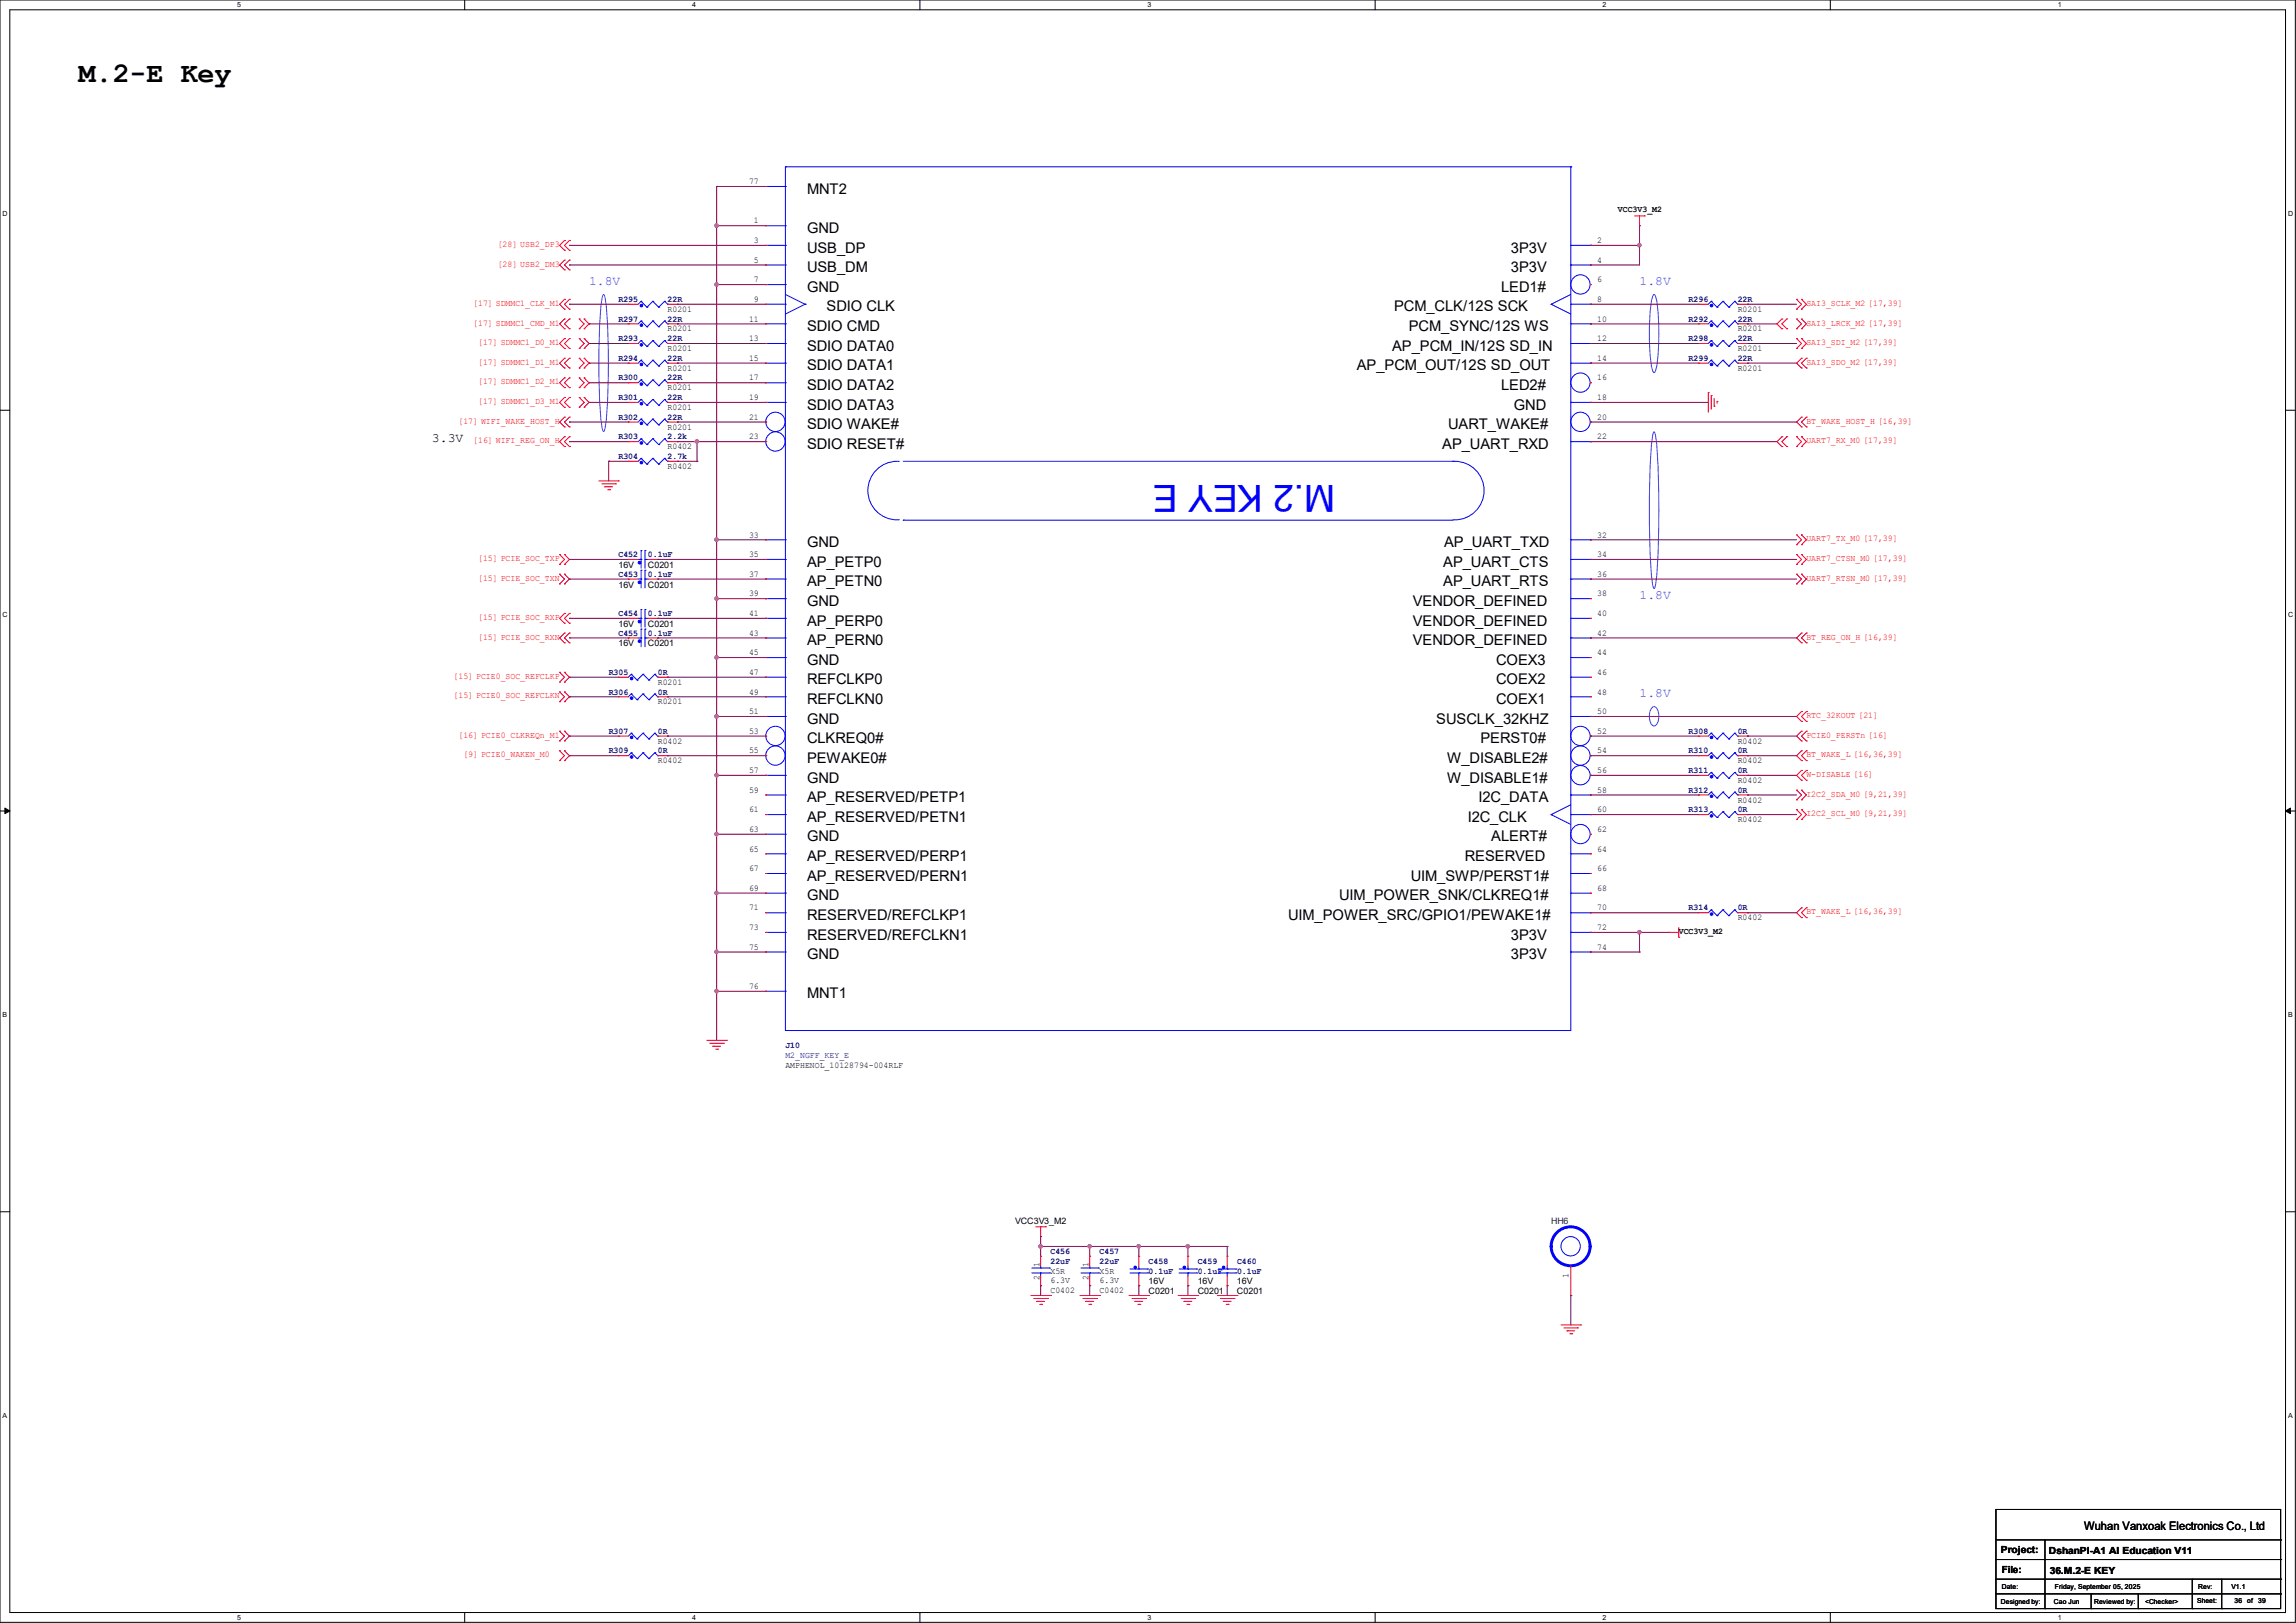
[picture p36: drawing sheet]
<svg xmlns="http://www.w3.org/2000/svg" width="297mm" height="210mm" viewBox="0 0 297 210" stroke-linecap="round" stroke-linejoin="round" font-family="sans-serif">
<defs><g id="words">
<text font-size="4.8" fill="#00f" x="172.7" y="62.7" transform="rotate(-180 172.7 62.7)">M.2 KEY E</text>
<text font-size="3.7" x="10.2" y="10.7">M.2-E Key</text>
<g font-size="1.9">
<text x="104.4" y="25.1">MNT2</text>
<text x="104.4" y="30.1">GND</text>
<text x="104.4" y="32.7">USB_DP</text>
<text x="104.4" y="35.2">USB_DM</text>
<text x="195.5" y="32.7">3P3V</text>
<text x="195.5" y="35.2">3P3V</text>
<text x="104.4" y="37.8">GND</text>
<text x="106.9" y="40.3">SDIO CLK</text>
<text x="180.3" y="40.3">PCM_CLK/12S SCK</text>
<text x="194.2" y="37.8">LED1#</text>
<text x="104.4" y="42.8">SDIO CMD</text>
<text x="104.4" y="45.4">SDIO DATA0</text>
<text x="104.4" y="47.9">SDIO DATA1</text>
<text x="175.5" y="47.9">AP_PCM_OUT/12S SD_OUT</text>
<text x="180.1" y="45.4">AP_PCM_IN/12S SD_IN</text>
<text x="182.2" y="42.8">PCM_SYNC/12S WS</text>
<text x="104.4" y="50.5">SDIO DATA2</text>
<text x="104.4" y="53">SDIO DATA3</text>
<text x="194.2" y="50.5">LED2#</text>
<text x="195.8" y="53">GND</text>
<text x="104.4" y="55.5">SDIO WAKE#</text>
<text x="104.4" y="58.1">SDIO RESET#</text>
<text x="186.6" y="58.1">AP_UART_RXD</text>
<text x="187.3" y="55.5">UART_WAKE#</text>
<text x="104.4" y="70.8">GND</text>
<text x="186.8" y="70.8">AP_UART_TXD</text>
<text x="104.4" y="73.3">AP_PETP0</text>
<text x="104.4" y="75.9">AP_PETN0</text>
<text x="186.7" y="73.3">AP_UART_CTS</text>
<text x="186.7" y="75.9">AP_UART_RTS</text>
<text x="104.4" y="78.4">GND</text>
<text x="104.4" y="80.9">AP_PERP0</text>
<text x="104.4" y="83.5">AP_PERN0</text>
<text x="182.8" y="78.4">VENDOR_DEFINED</text>
<text x="182.8" y="80.9">VENDOR_DEFINED</text>
<text x="182.8" y="83.5">VENDOR_DEFINED</text>
<text x="104.4" y="86">GND</text>
<text x="104.4" y="88.6">REFCLKP0</text>
<text x="193.5" y="86">COEX3</text>
<text x="193.5" y="88.6">COEX2</text>
<text x="104.4" y="91.1">REFCLKN0</text>
<text x="104.4" y="93.6">GND</text>
<text x="185.8" y="93.6">SUSCLK_32KHZ</text>
<text x="193.5" y="91.1">COEX1</text>
<text x="104.4" y="96.2">CLKREQ0#</text>
<text x="104.4" y="98.7">PEWAKE0#</text>
<text x="104.4" y="101.3">GND</text>
<text x="187.2" y="98.7">W_DISABLE2#</text>
<text x="187.2" y="101.3">W_DISABLE1#</text>
<text x="191.5" y="96.2">PERST0#</text>
<text x="104.4" y="103.8">AP_RESERVED/PETP1</text>
<text x="104.4" y="106.3">AP_RESERVED/PETN1</text>
<text x="189.9" y="106.3">I2C_CLK</text>
<text x="191.3" y="103.8">I2C_DATA</text>
<text x="104.4" y="108.9">GND</text>
<text x="104.4" y="111.4">AP_RESERVED/PERP1</text>
<text x="104.4" y="114">AP_RESERVED/PERN1</text>
<text x="182.5" y="114">UIM_SWP/PERST1#</text>
<text x="189.5" y="111.4">RESERVED</text>
<text x="192.9" y="108.9">ALERT#</text>
<text x="104.4" y="116.5">GND</text>
<text x="104.4" y="119">RESERVED/REFCLKP1</text>
<text x="166.6" y="119">UIM_POWER_SRC/GPIO1/PEWAKE1#</text>
<text x="173.2" y="116.5">UIM_POWER_SNK/CLKREQ1#</text>
<text x="104.4" y="121.6">RESERVED/REFCLKN1</text>
<text x="104.4" y="124.1">GND</text>
<text x="195.5" y="121.6">3P3V</text>
<text x="195.5" y="124.1">3P3V</text>
<text x="104.4" y="129.2">MNT1</text>
</g>
<g font-size="1.7" fill="#7f00ff">
<text x="76.2" y="36.9">1.8V</text>
<text x="212.1" y="36.9">1.8V</text>
<text x="212.1" y="77.5">1.8V</text>
<text x="212.1" y="90.2">1.8V</text>
</g>
<text font-size="1.7" x="55.9" y="57.2">3.3V</text>
<text font-size="1.5" x="269.6" y="198">Wuhan Vanxoak Electronics Co., Ltd</text>
<g font-size="1.3">
<text x="258.8" y="201">Project:</text>
<text x="259" y="203.5">File:</text>
<text x="265" y="201.1">DshanPI-A1 AI Education V11</text>
<text x="265.2" y="203.6">36.M.2-E KEY</text>
</g>
<g font-size="1.1">
<text x="96.9" y="23.8">77</text>
<text x="97.5" y="28.9">1</text>
<text x="209.3" y="27.4">VCC3V3_M2</text>
<text x="97.5" y="31.5">3</text>
<text x="97.5" y="34">5</text>
<text x="206.6" y="31.5">2</text>
<text x="206.6" y="34">4</text>
<text x="86.4" y="40.3">R0201</text>
<text x="96.9" y="41.6">11</text>
<text x="97.5" y="36.5">7</text>
<text x="97.5" y="39.1">9</text>
<text x="206.6" y="36.5">6</text>
<text x="206.6" y="39.1">8</text>
<text x="206.6" y="41.6">10</text>
<text x="224.8" y="40.3">R0201</text>
<text x="86.4" y="42.9">R0201</text>
<text x="86.4" y="48">R0201</text>
<text x="86.4" y="45.4">R0201</text>
<text x="96.9" y="44.2">13</text>
<text x="96.9" y="46.7">15</text>
<text x="206.6" y="44.2">12</text>
<text x="206.6" y="46.7">14</text>
<text x="224.8" y="45.4">R0201</text>
<text x="224.8" y="42.9">R0201</text>
<text x="224.8" y="48">R0201</text>
<text x="86.4" y="53">R0201</text>
<text x="86.4" y="50.5">R0201</text>
<text x="96.9" y="49.2">17</text>
<text x="96.9" y="51.8">19</text>
<text x="206.6" y="49.2">16</text>
<text x="206.6" y="51.8">18</text>
<text x="86.4" y="55.6">R0201</text>
<text x="86.4" y="58.1">R0402</text>
<text x="96.9" y="54.3">21</text>
<text x="96.9" y="56.9">23</text>
<text x="206.6" y="54.3">20</text>
<text x="206.6" y="56.9">22</text>
<text x="86.4" y="60.7">R0402</text>
<text x="96.9" y="69.6">33</text>
<text x="206.6" y="69.6">32</text>
<text x="80" y="76">16V</text>
<text x="80" y="73.5">16V</text>
<text x="83.8" y="76">C0201</text>
<text x="83.8" y="73.5">C0201</text>
<text x="96.9" y="72.1">35</text>
<text x="96.9" y="74.6">37</text>
<text x="96.9" y="77.2">39</text>
<text x="206.6" y="72.1">34</text>
<text x="206.6" y="74.6">36</text>
<text x="206.6" y="77.2">38</text>
<text x="80" y="81.1">16V</text>
<text x="80" y="83.7">16V</text>
<text x="83.8" y="81.1">C0201</text>
<text x="83.8" y="83.7">C0201</text>
<text x="96.9" y="79.7">41</text>
<text x="96.9" y="82.3">43</text>
<text x="206.6" y="79.7">40</text>
<text x="206.6" y="82.3">42</text>
<text x="85.1" y="88.6">R0201</text>
<text x="96.9" y="84.8">45</text>
<text x="96.9" y="87.3">47</text>
<text x="96.9" y="89.9">49</text>
<text x="206.6" y="84.8">44</text>
<text x="206.6" y="87.3">46</text>
<text x="206.6" y="89.9">48</text>
<text x="85.1" y="91.1">R0201</text>
<text x="96.9" y="92.4">51</text>
<text x="96.9" y="95">53</text>
<text x="206.6" y="92.4">50</text>
<text x="206.6" y="95">52</text>
<text x="85.1" y="98.8">R0402</text>
<text x="85.1" y="96.2">R0402</text>
<text x="96.9" y="97.5">55</text>
<text x="96.9" y="100">57</text>
<text x="206.6" y="97.5">54</text>
<text x="206.6" y="100">56</text>
<text x="224.8" y="98.8">R0402</text>
<text x="224.8" y="101.3">R0402</text>
<text x="224.8" y="96.2">R0402</text>
<text x="96.9" y="102.6">59</text>
<text x="96.9" y="105.1">61</text>
<text x="96.9" y="107.7">63</text>
<text x="206.6" y="102.6">58</text>
<text x="206.6" y="105.1">60</text>
<text x="206.6" y="107.7">62</text>
<text x="224.8" y="103.8">R0402</text>
<text x="224.8" y="106.4">R0402</text>
<text x="96.9" y="110.2">65</text>
<text x="96.9" y="112.7">67</text>
<text x="206.6" y="110.2">64</text>
<text x="206.6" y="112.7">66</text>
<text x="96.9" y="115.3">69</text>
<text x="96.9" y="117.8">71</text>
<text x="206.6" y="115.3">68</text>
<text x="206.6" y="117.8">70</text>
<text x="224.8" y="119.1">R0402</text>
<text x="96.9" y="120.4">73</text>
<text x="96.9" y="122.9">75</text>
<text x="206.6" y="120.4">72</text>
<text x="206.6" y="122.9">74</text>
<text x="217.2" y="120.9">VCC3V3_M2</text>
<text x="96.9" y="128">76</text>
<text x="101.6" y="138.1">AMPHENOL_10128794-004RLF</text>
<text x="131.3" y="158.3">VCC3V3_M2</text>
<text x="134.5" y="165.6" transform="rotate(-90 134.5 165.6)">2</text>
<text x="134.5" y="164" transform="rotate(-90 134.5 164)">1</text>
<text x="135.9" y="167.3">C0402</text>
<text x="135.9" y="164.8">X5R</text>
<text x="135.9" y="166.1">6.3V</text>
<text x="140.8" y="165.6" transform="rotate(-90 140.8 165.6)">2</text>
<text x="140.8" y="164" transform="rotate(-90 140.8 164)">1</text>
<text x="142.2" y="167.3">C0402</text>
<text x="142.2" y="164.8">X5R</text>
<text x="142.2" y="166.1">6.3V</text>
<text x="148.6" y="167.5">C0201</text>
<text x="148.6" y="166.2">16V</text>
<text x="154.9" y="167.5">C0201</text>
<text x="154.9" y="166.2">16V</text>
<text x="160" y="167.5">C0201</text>
<text x="160" y="166.2">16V</text>
<text x="202.9" y="165.4" transform="rotate(-90 202.9 165.4)">1</text>
</g>
<g font-size="1.1" fill="#f00">
<text x="64.4" y="32">[28] USB2_DP3</text>
<text x="64.4" y="34.5">[28] USB2_DM3</text>
<text x="61.2" y="39.6">[17] SDMMC1_CLK_M1</text>
<text x="233.7" y="39.6">SAI3_SCLK_M2 [17,39]</text>
<text x="61.2" y="42.1">[17] SDMMC1_CMD_M1</text>
<text x="61.8" y="44.7">[17] SDMMC1_D0_M1</text>
<text x="61.8" y="47.2">[17] SDMMC1_D1_M1</text>
<text x="233.7" y="42.1">SAI3_LRCK_M2 [17,39]</text>
<text x="233.7" y="44.7">SAI3_SDI_M2 [17,39]</text>
<text x="233.7" y="47.2">SAI3_SDO_M2 [17,39]</text>
<text x="61.8" y="52.3">[17] SDMMC1_D3_M1</text>
<text x="61.8" y="49.7">[17] SDMMC1_D2_M1</text>
<text x="59.3" y="54.8">[17] WIFI_WAKE_HOST_H</text>
<text x="61.2" y="57.4">[16] WIFI_REG_ON_H</text>
<text x="233.7" y="57.4">UART7_RX_M0 [17,39]</text>
<text x="233.7" y="54.8">BT_WAKE_HOST_H [16,39]</text>
<text x="233.7" y="70.1">UART7_TX_M0 [17,39]</text>
<text x="61.8" y="72.6">[15] PCIE_SOC_TXP</text>
<text x="61.8" y="75.1">[15] PCIE_SOC_TXN</text>
<text x="233.7" y="75.1">UART7_RTSN_M0 [17,39]</text>
<text x="233.7" y="72.6">UART7_CTSN_M0 [17,39]</text>
<text x="61.8" y="80.2">[15] PCIE_SOC_RXP</text>
<text x="61.8" y="82.8">[15] PCIE_SOC_RXN</text>
<text x="233.7" y="82.8">BT_REG_ON_H [16,39]</text>
<text x="58.7" y="87.8">[15] PCIE0_SOC_REFCLKP</text>
<text x="58.7" y="90.4">[15] PCIE0_SOC_REFCLKN</text>
<text x="59.3" y="95.5">[16] PCIE0_CLKREQn_M1</text>
<text x="233.7" y="95.5">PCIE0_PERSTn [16]</text>
<text x="233.7" y="92.9">RTC_32KOUT [21]</text>
<text x="59.9" y="98">[9] PCIE0_WAKEN_M0</text>
<text x="233.7" y="100.5">W-DISABLE [16]</text>
<text x="233.7" y="98">BT_WAKE_L [16,36,39]</text>
<text x="233.7" y="105.6">I2C2_SCL_M0 [9,21,39]</text>
<text x="233.7" y="103.1">I2C2_SDA_M0 [9,21,39]</text>
<text x="233.7" y="118.3">BT_WAKE_L [16,36,39]</text>
</g>
<g font-size="1.1" fill="#00007f">
<text x="80" y="41.6">R297</text>
<text x="80" y="39.1">R295</text>
<text x="86.4" y="41.6">22R</text>
<text x="86.4" y="39.1">22R</text>
<text x="218.4" y="39.1">R296</text>
<text x="218.4" y="41.6">R292</text>
<text x="224.8" y="39.1">22R</text>
<text x="224.8" y="41.6">22R</text>
<text x="80" y="46.7">R294</text>
<text x="80" y="44.2">R293</text>
<text x="86.4" y="46.7">22R</text>
<text x="86.4" y="44.2">22R</text>
<text x="218.4" y="44.2">R298</text>
<text x="218.4" y="46.7">R299</text>
<text x="224.8" y="44.2">22R</text>
<text x="224.8" y="46.7">22R</text>
<text x="80" y="51.8">R301</text>
<text x="80" y="49.2">R300</text>
<text x="86.4" y="51.8">22R</text>
<text x="86.4" y="49.2">22R</text>
<text x="80" y="54.3">R302</text>
<text x="80" y="56.9">R303</text>
<text x="80" y="59.4">R304</text>
<text x="86.4" y="54.3">22R</text>
<text x="86.4" y="56.9">2.2k</text>
<text x="86.4" y="59.4">2.7k</text>
<text x="80" y="74.6">C453</text>
<text x="80" y="72.1">C452</text>
<text x="83.8" y="74.6">0.1uF</text>
<text x="83.8" y="72.1">0.1uF</text>
<text x="80" y="79.7">C454</text>
<text x="80" y="82.3">C455</text>
<text x="83.8" y="79.7">0.1uF</text>
<text x="83.8" y="82.3">0.1uF</text>
<text x="78.7" y="87.3">R305</text>
<text x="78.7" y="89.9">R306</text>
<text x="85.1" y="87.3">0R</text>
<text x="85.1" y="89.9">0R</text>
<text x="78.7" y="95">R307</text>
<text x="85.1" y="95">0R</text>
<text x="218.4" y="95">R308</text>
<text x="224.8" y="95">0R</text>
<text x="78.7" y="97.5">R309</text>
<text x="85.1" y="97.5">0R</text>
<text x="218.4" y="97.5">R310</text>
<text x="218.4" y="100">R311</text>
<text x="224.8" y="97.5">0R</text>
<text x="224.8" y="100">0R</text>
<text x="218.4" y="102.6">R312</text>
<text x="218.4" y="105.1">R313</text>
<text x="224.8" y="102.6">0R</text>
<text x="224.8" y="105.1">0R</text>
<text x="218.4" y="117.8">R314</text>
<text x="224.8" y="117.8">0R</text>
<text x="101.6" y="135.6">J10</text>
<text x="101.6" y="136.9">M2_NGFF_KEY_E</text>
<text x="135.9" y="162.3">C456</text>
<text x="135.9" y="163.5">22uF</text>
<text x="142.2" y="162.3">C457</text>
<text x="142.2" y="163.5">22uF</text>
<text x="148.6" y="163.5">C458</text>
<text x="148.6" y="164.8">0.1uF</text>
<text x="154.9" y="163.5">C459</text>
<text x="154.9" y="164.8">0.1uF</text>
<text x="160" y="163.5">C460</text>
<text x="160" y="164.8">0.1uF</text>
</g>
<text font-size="1.1" fill="#003f3f" x="200.7" y="158.3">HH6</text>
<g font-size=".9">
<text x="30.7" y=".9">5</text>
<text x="89.5" y=".9">4</text>
<text x="148.4" y=".9">3</text>
<text x="207.3" y=".9">2</text>
<text x="266.2" y=".9">1</text>
<text x=".3" y="28">D</text>
<text x="296" y="28">D</text>
<text x=".3" y="79.8">C</text>
<text x="296" y="79.8">C</text>
<text x=".3" y="131.7">B</text>
<text x="296" y="131.7">B</text>
<text x=".3" y="183.5">A</text>
<text x="296" y="183.5">A</text>
<text x="30.7" y="209.6">5</text>
<text x="89.5" y="209.6">4</text>
<text x="148.4" y="209.6">3</text>
<text x="207.3" y="209.6">2</text>
<text x="258.8" y="207.6">Designed by:</text>
<text x="259" y="205.7">Date:</text>
<text x="265.7" y="207.6">Cao Jun</text>
<text x="265.8" y="205.7">Friday, September 05, 2025</text>
<text x="266.2" y="209.6">1</text>
<text x="270.9" y="207.6">Reviewed by:</text>
<text x="277.5" y="207.6">&lt;Checker&gt;</text>
<text x="284.2" y="207.4">Sheet:</text>
<text x="284.4" y="205.7">Rev:</text>
<text x="288.7" y="205.7">V1.1</text>
<text x="289.1" y="207.4">36</text>
<text x="290.7" y="207.4">of 39</text>
</g>
</g></defs>
<path d="M0 0h296.9v209.9h-296.9zM1.3 1.3h294.4v207.4h-294.4z" fill="none" stroke="#000" stroke-width=".13"/>
<g fill="#fff">
<path d="M30.7 .1h.5v1h-.5z"/>
<path d="M30.7 208.8h.5v1h-.5z"/>
</g>
<path d="M60.1 0v1.3M60.1 208.7v1.2" fill="none" stroke="#000" stroke-width=".13"/>
<g fill="#fff">
<path d="M89.5 .1h.5v1h-.5z"/>
<path d="M89.5 208.8h.5v1h-.5z"/>
</g>
<path d="M119 0v1.3M119 208.7v1.2" fill="none" stroke="#000" stroke-width=".13"/>
<g fill="#fff">
<path d="M148.4 .1h.5v1h-.5z"/>
<path d="M148.4 208.8h.5v1h-.5z"/>
</g>
<path d="M177.9 0v1.3M177.9 208.7v1.2" fill="none" stroke="#000" stroke-width=".13"/>
<g fill="#fff">
<path d="M207.3 .1h.5v1h-.5z"/>
<path d="M207.3 208.8h.5v1h-.5z"/>
</g>
<path d="M236.8 0v1.3M236.8 208.7v1.2" fill="none" stroke="#000" stroke-width=".13"/>
<g fill="#fff">
<path d="M266.2 .1h.5v1h-.5z"/>
<path d="M266.2 208.8h.5v1h-.5z"/>
<path d="M.3 27.2h.7v1h-.7z"/>
<path d="M296 27.2h.6v1h-.6z"/>
<path d="M.3 79h.7v1h-.7z"/>
<path d="M296 79h.6v1h-.6z"/>
</g>
<path d="M0 53.1h1.3M295.7 53.1h1.2" fill="none" stroke="#000" stroke-width=".13"/>
<g fill="#fff">
<path d="M.3 130.9h.6v1h-.6z"/>
<path d="M296 130.9h.6v1h-.6z"/>
</g>
<path d="M0 104.9h1.3M295.7 104.9h1.2" fill="none" stroke="#000" stroke-width=".13"/>
<path d="M.6 104.6l.7 .3-.7 .4zM295.7 104.9l.6-.3v.7z" fill="#000" stroke="#000" stroke-width=".13"/>
<g fill="#fff">
<path d="M.3 182.7h.6v1h-.6z"/>
<path d="M296 182.7h.5v1h-.5z"/>
</g>
<g fill="none" stroke="#000" stroke-width=".13">
<path d="M0 156.8h1.3M295.7 156.8h1.2M258.2 195.3h36.8v12.9h-36.8zM258.2 199.3h36.8M264.5 199.3v8.9M295 199.3h.1M258.2 201.8h36.8M258.2 204.3h36.8M258.2 206.2h36.8M264.5 208.2h.1M270.5 208.2h.1M270.5 206.2v2"/>
<path d="M276.6 208.2h.1M276.6 206.2v2M283.6 208.2h.1M283.6 204.3v3.9M287.4 208.2h.1M287.4 204.3v3.9M295 201.8h.1M295 204.3h.1M295 206.2h.1"/>
</g>
<path d="M78.1 38.1a3.2 3.2 0 0 1 .3 1.7 89.6 89.6 0 0 1-.1 15.6l-.2 .4a3.2 3.2 0 0 1-.4-1.7 89.6 89.6 0 0 1 .2-15.5zM213.8 38.2l.2-.1a2.98 2.98 0 0 1 .5 1.9 31.3 31.3 0 0 1-.3 7.7l-.2 .5a2.98 2.98 0 0 1-.5-1.9 31.3 31.3 0 0 1 .2-7.7zM214 55.9a4.1 4.1 0 0 1 .3 1.9 117 117 0 0 1-.1 17.8l-.2 .6a4.1 4.1 0 0 1-.4-2 117 117 0 0 1 .2-17.8zM213.7 91.5l.3-.1a1.12 1.12 0 0 1 .6 1.3 1.12 1.12 0 0 1-.6 1.2 1.12 1.12 0 0 1-.6-1.2v-.5z" fill="none" stroke="#7f00ff" stroke-width=".13"/>
<g fill="none" stroke="#f00" stroke-width=".13">
<path d="M73 32.4h.1M73 31.1h.1M73 34.9h.1M73 33.7h.1M73 38.7h.1M73 31.1l-.6 .6 .6 .7M73 33.7l-.6 .6 .6 .6M73 38.7l-.6 .7 .6 .6M73.7 32.4h.1M73.7 31.1h.1M73.7 34.9h.1M73.7 33.7h.1"/>
<path d="M73.7 38.7h.1M73.7 31.1l-.7 .6 .7 .7M73.7 33.7l-.7 .6 .7 .6M73.7 38.7l-.7 .7 .7 .6M81.3 39.4h.1M81.3 39.4h1.3M86.4 39.4h1.2M87.6 39.4h.1M99.1 29.2h.1M99.1 31.7h.1M99.1 34.3h.1M99.1 36.8h.1"/>
<path d="M99.1 39.4h.1M99.1 24.1h.1M205.7 31.7h.1M205.7 34.3h.1M205.7 36.8h.1M205.7 39.4h.1M211.5 27.9h1.2M212.1 29.2h.1M212.1 27.9v1.3M212.7 27.9h.1M219.7 39.4h.1M219.7 39.4h1.3"/>
<path d="M224.8 39.4h1.3M226.1 39.4h.1M232.4 38.7h.1M232.4 38.7l.6 .7-.6 .6M233 38.7h.1M233 38.7l.7 .7-.7 .6M73 52.7h.1M73 51.4h.1M73 45.1h.1M73 43.8h.1M73 47.6h.1M73 46.4h.1"/>
<path d="M73 50.2h.1M73 48.9h.1M73 40h.1M73 42.5h.1M73 41.3h.1M73 55.2h.1M73 54h.1M73 57.8h.1M73 56.5h.1M73 51.4l-.6 .7 .6 .6M73 43.8l-.6 .6 .6 .7M73 46.4l-.6 .6 .6 .6"/>
<path d="M73 48.9l-.6 .6 .6 .7M73 41.3l-.6 .6 .6 .6M73 54l-.6 .6 .6 .6M73 56.5l-.6 .6 .6 .7M73.7 52.7h.1M73.7 51.4h.1M73.7 45.1h.1M73.7 43.8h.1M73.7 47.6h.1M73.7 46.4h.1M73.7 50.2h.1M73.7 48.9h.1"/>
<path d="M73.7 40h.1M73.7 42.5h.1M73.7 41.3h.1M73.7 55.2h.1M73.7 54h.1M73.7 57.8h.1M73.7 56.5h.1M73.7 54l-.7 .6 .7 .6M73.7 48.9l-.7 .6 .7 .7M73.7 51.4l-.7 .7 .7 .6M73.7 46.4l-.7 .6 .7 .6M73.7 41.3l-.7 .6 .7 .6"/>
<path d="M73.7 43.8l-.7 .6 .7 .7M73.7 56.5l-.7 .6 .7 .7M74.9 52.7h.1M74.9 51.4h.1M74.9 45.1h.1M74.9 43.8h.1M74.9 47.6h.1M74.9 46.4h.1M74.9 50.2h.1M74.9 48.9h.1M74.9 42.5h.1M74.9 41.3h.1"/>
<path d="M74.9 51.4l.7 .7-.7 .6M74.9 48.9l.7 .6-.7 .7M74.9 43.8l.7 .6-.7 .7M74.9 46.4l.7 .6-.7 .6M74.9 41.3l.7 .6-.7 .6M75.6 51.4h.1M75.6 52.7h.1M75.6 43.8h.1M75.6 45.1h.1M75.6 46.4h.1M75.6 47.6h.1M75.6 48.9h.1"/>
<path d="M75.6 50.2h.1M75.6 41.3h.1M75.6 42.5h.1M75.6 51.4l.6 .7-.6 .6M75.6 43.8l.6 .6-.6 .7M75.6 46.4l.6 .6-.6 .6M75.6 48.9l.6 .6-.6 .7M75.6 41.3l.6 .6-.6 .6M81.3 52.1h.1M81.3 49.5h.1M81.3 41.9h.1M81.3 54.6h.1"/>
<path d="M81.3 47h.1M81.3 57.1h.1M81.3 44.4h.1M81.3 59.7h.1M81.3 52.1h1.3M81.3 49.5h1.3M81.3 41.9h1.3M81.3 54.6h1.3M81.3 47h1.3M81.3 57.1h1.3M81.3 44.4h1.3M81.3 59.7h1.3"/>
<path d="M86.4 52.1h1.2M86.4 49.5h1.2M86.4 41.9h1.2M86.4 54.6h1.2M86.4 47h1.2M86.4 57.1h1.2M86.4 44.4h1.2M86.4 59.7h1.2M87.6 52.1h.1M87.6 49.5h.1M87.6 41.9h.1M87.6 54.6h.1"/>
<path d="M87.6 47h.1M87.6 57.1h.1M87.6 44.4h.1M87.6 59.7h.1M99.1 41.9h.1M99.1 44.4h.1M99.1 47h.1M99.1 49.5h.1M99.1 52.1h.1M99.1 54.6h.1M99.1 57.1h.1M205.7 41.9h.1"/>
<path d="M205.7 44.4h.1M205.7 47h.1M205.7 49.5h.1M205.7 52.1h.1M205.7 54.6h.1M205.7 57.1h.1M219.7 44.4h.1M219.7 41.9h.1M219.7 47h.1M219.7 41.9h1.3M219.7 47h1.3M219.7 44.4h1.3"/>
<path d="M221 50.8h.1M221 50.8v2.5M221.4 51.2h.1M221.4 51.2v1.8M221.7 52.6h.1M221.7 51.6v1M222.1 51.9h.1M222.1 51.9v.3M224.8 41.9h1.3M224.8 47h1.3M224.8 44.4h1.3M226.1 44.4h.1"/>
<path d="M226.1 41.9h.1M226.1 47h.1M230.5 56.5h.1M230.5 57.8h.1M230.5 41.3h.1M230.5 42.5h.1M230.5 56.5l-.6 .6 .6 .7M230.5 41.3l-.6 .6 .6 .6M231.1 57.8h.1M231.1 56.5h.1M231.1 42.5h.1M231.1 41.3h.1"/>
<path d="M231.1 56.5l-.6 .6 .6 .7M231.1 41.3l-.6 .6 .6 .6M232.4 57.8h.1M232.4 56.5h.1M232.4 42.5h.1M232.4 41.3h.1M232.4 45.1h.1M232.4 43.8h.1M232.4 40h.1M232.4 56.5l.6 .6-.6 .7M232.4 43.8l.6 .6-.6 .7M232.4 41.3l.6 .6-.6 .6"/>
<path d="M233 57.8h.1M233 56.5h.1M233 42.5h.1M233 41.3h.1M233 45.1h.1M233 43.8h.1M233 40h.1M233 46.4h.1M233 47.6h.1M233 54h.1M233 55.2h.1M233 54l-.6 .6 .6 .6"/>
<path d="M233 56.5l.7 .6-.7 .7M233 41.3l.7 .6-.7 .6M233 43.8l.7 .6-.7 .7M233 46.4l-.6 .6 .6 .6M233.7 47.6h.1M233.7 46.4h.1M233.7 55.2h.1M233.7 54h.1M233.7 54l-.7 .6 .7 .6M233.7 46.4l-.7 .6 .7 .6M72.4 73h.1M72.4 71.8h.1"/>
<path d="M72.4 75.6h.1M72.4 74.3h.1M72.4 71.8l.6 .6-.6 .6M72.4 74.3l.6 .6-.6 .7M73 71.8h.1M73 73h.1M73 74.3h.1M73 75.6h.1M73 79.4h.1M73 71.8l.7 .6-.7 .6M73 74.3l.7 .6-.7 .7M73 79.4l-.6 .6 .6 .6"/>
<path d="M73.7 79.4h.1M73.7 79.4l-.7 .6 .7 .6M77.5 62.2h2.5M77.9 62.6h1.7M78.2 63h.1M78.2 63h1M78.6 63.4h.3M78.9 63.4h.1M79.6 62.6h.1M80 62.2h.1M81.3 74.9h.1M81.3 72.4h.1"/>
<path d="M81.3 74.9h1.3M81.3 72.4h1.3M83.8 74.9h1.3M83.8 72.4h1.3M85.1 74.9h.1M85.1 72.4h.1M99.1 69.9h.1M99.1 72.4h.1M99.1 74.9h.1M99.1 77.5h.1M205.7 69.9h.1M205.7 72.4h.1"/>
<path d="M205.7 74.9h.1M205.7 77.5h.1M232.4 75.6h.1M232.4 74.3h.1M232.4 73h.1M232.4 71.8h.1M232.4 70.5h.1M232.4 69.2h.1M232.4 74.3l.6 .6-.6 .7M232.4 71.8l.6 .6-.6 .6M232.4 69.2l.6 .7-.6 .6M233 75.6h.1"/>
<path d="M233 74.3h.1M233 73h.1M233 71.8h.1M233 70.5h.1M233 69.2h.1M233 74.3l.7 .6-.7 .7M233 71.8l.7 .6-.7 .6M233 69.2l.7 .7-.7 .6M72.4 88.3h.1M72.4 87h.1M72.4 90.8h.1M72.4 89.5h.1"/>
<path d="M72.4 98.4h.1M72.4 97.2h.1M72.4 95.9h.1M72.4 94.6h.1M72.4 87l.6 .6-.6 .7M72.4 89.5l.6 .7-.6 .6M72.4 97.2l.6 .6-.6 .6M72.4 94.6l.6 .7-.6 .6M73 80.6h.1M73 83.2h.1M73 81.9h.1M73 87h.1"/>
<path d="M73 88.3h.1M73 89.5h.1M73 90.8h.1M73 97.2h.1M73 98.4h.1M73 94.6h.1M73 95.9h.1M73 81.9l-.6 .7 .6 .6M73 87l.7 .6-.7 .7M73 89.5l.7 .7-.7 .6M73 97.2l.7 .6-.7 .6M73 94.6l.7 .7-.7 .6"/>
<path d="M73.7 80.6h.1M73.7 83.2h.1M73.7 81.9h.1M73.7 81.9l-.7 .7 .7 .6M80 87.6h.1M80 97.8h.1M80 95.3h.1M80 90.2h.1M80 87.6h1.3M80 97.8h1.3M80 95.3h1.3M80 90.2h1.3"/>
<path d="M81.3 80h.1M81.3 82.6h.1M81.3 80h1.3M81.3 82.6h1.3M83.8 80h1.3M83.8 82.6h1.3M85.1 80h.1M85.1 82.6h.1M85.1 87.6h1.3M85.1 97.8h1.3M85.1 95.3h1.3M85.1 90.2h1.3"/>
<path d="M86.4 87.6h.1M86.4 97.8h.1M86.4 95.3h.1M86.4 90.2h.1M99.1 80h.1M99.1 82.6h.1M99.1 85.1h.1M99.1 87.6h.1M99.1 90.2h.1M99.1 92.7h.1M99.1 95.3h.1M99.1 97.8h.1"/>
<path d="M205.7 80h.1M205.7 82.6h.1M205.7 85.1h.1M205.7 87.6h.1M205.7 90.2h.1M205.7 92.7h.1M205.7 95.3h.1M205.7 97.8h.1M219.7 97.8h.1M219.7 95.3h.1M219.7 97.8h1.3M219.7 95.3h1.3"/>
<path d="M224.8 97.8h1.3M224.8 95.3h1.3M226.1 97.8h.1M226.1 95.3h.1M233 94.6h.1M233 95.9h.1M233 81.9h.1M233 83.2h.1M233 99.7h.1M233 92.1h.1M233 93.3h.1M233 97.2h.1"/>
<path d="M233 98.4h.1M233 94.6l-.6 .7 .6 .6M233 81.9l-.6 .7 .6 .6M233 99.7l-.6 .6 .6 .7M233 92.1l-.6 .6 .6 .6M233 97.2l-.6 .6 .6 .6M233.7 95.9h.1M233.7 94.6h.1M233.7 83.2h.1M233.7 81.9h.1M233.7 99.7h.1M233.7 93.3h.1"/>
<path d="M233.7 92.1h.1M233.7 98.4h.1M233.7 97.2h.1M233.7 94.6l-.7 .7 .7 .6M233.7 81.9l-.7 .7 .7 .6M233.7 99.7l-.7 .6 .7 .7M233.7 92.1l-.7 .6 .7 .6M233.7 97.2l-.7 .6 .7 .6M99.1 100.3h.1M99.1 102.9h.1M99.1 105.4h.1M99.1 108h.1"/>
<path d="M99.1 110.5h.1M99.1 113h.1M99.1 115.6h.1M99.1 118.1h.1M205.7 100.3h.1M205.7 102.9h.1M205.7 105.4h.1M205.7 108h.1M205.7 110.5h.1M205.7 113h.1M205.7 115.6h.1M205.7 118.1h.1"/>
<path d="M219.7 102.9h.1M219.7 100.3h.1M219.7 105.4h.1M219.7 118.1h.1M219.7 102.9h1.3M219.7 100.3h1.3M219.7 105.4h1.3M219.7 118.1h1.3M224.8 102.9h1.3M224.8 100.3h1.3M224.8 105.4h1.3M224.8 118.1h1.3"/>
<path d="M226.1 102.9h.1M226.1 100.3h.1M226.1 105.4h.1M226.1 118.1h.1M232.4 106h.1M232.4 104.8h.1M232.4 103.5h.1M232.4 102.2h.1M232.4 104.8l.6 .6-.6 .6M232.4 102.2l.6 .7-.6 .6M233 117.5h.1M233 118.7h.1"/>
<path d="M233 101h.1M233 106h.1M233 104.8h.1M233 103.5h.1M233 102.2h.1M233 117.5l-.6 .6 .6 .6M233 104.8l.7 .6-.7 .6M233 102.2l.7 .7-.7 .6M233.7 118.7h.1M233.7 117.5h.1M233.7 101h.1M233.7 117.5l-.7 .6 .7 .6"/>
<path d="M91.4 134.6h2.6M91.8 135h1.8M92.2 135.4h.1M92.2 135.4h1M92.6 135.8h.2M92.8 135.8h.1M93.6 135h.1M94 134.6h.1M99.1 120.7h.1M99.1 123.2h.1M99.1 128.3h.1M205.7 120.7h.1"/>
<path d="M205.7 123.2h.1M215.9 120.7h.1M215.9 120.7h1.3M217.2 121.3h.1M217.2 120v1.3M134 158.8h1.3M134.6 158.8v1.2M135.3 158.8h.1M133.4 167.6h2.5M133.7 168h1.8M134.1 168.4h.1M134.1 168.4h1"/>
<path d="M134.5 168.8h.2M134.6 160h.1M134.6 162.6h.1M134.6 166.4h.1M134.6 162.6v1.2M134.6 165.1v1.3M134.7 168.8h.1M135.5 168h.1M135.9 167.6h.1M139.7 167.6h2.5M140.1 168h1.8M140.5 168.4h.1"/>
<path d="M140.5 168.4h1M140.8 168.8h.3M141 162.6h.1M141 166.4h.1M141 162.6v1.2M141 165.1v1.3M141.1 168.8h.1M141.9 168h.1M142.2 167.6h.1M146.1 167.6h2.5M146.4 168h1.8M146.8 168.4h.1"/>
<path d="M146.8 168.4h1M147.2 168.8h.2M147.3 162.6h.1M147.3 166.4h.1M147.3 162.6v1.2M147.3 165.1v1.3M147.4 168.8h.1M148.2 168h.1M148.6 167.6h.1M152.4 167.6h2.5M152.8 168h1.8M153.2 168.4h.1"/>
<path d="M153.2 168.4h1M153.5 168.8h.3M153.7 162.6h.1M153.7 166.4h.1M153.7 162.6v1.2M153.7 165.1v1.3M153.8 168.8h.1M154.6 168h.1M154.9 167.6h.1M157.5 167.6h2.5M157.9 168h1.7M158.2 168.4h.1"/>
<path d="M158.2 168.4h1.1M158.6 168.8h.3M158.8 162.6h.1M158.8 166.4h.1M158.8 162.6v1.2M158.8 165.1v1.3M158.9 168.8h.1M159.6 168h.1M160 167.6h.1M201.9 171.5h2.6M202.3 171.8h1.8M202.7 172.2h.1"/>
<path d="M202.7 172.2h1M203.1 172.6h.2M203.2 167.6h.1M203.2 163.8v3.8M203.3 172.6h.1M204.1 171.8h.1M204.5 171.5h.1"/>
</g>
<g fill="none" stroke="#00f" stroke-width=".13">
<path d="M82.9 39h.1M82.9 39l-.3 .4M82.9 39l.8 .8M83.7 39.8h.1M84.5 39h.1M84.5 39l-.8 .8M84.5 39l.7 .8M85.2 39.8h.1M86 39h.1M86 39l-.8 .8M86 39l.4 .4M86.4 39.4h.1"/>
<path d="M99.1 39.4h2.5M99.1 31.7h2.5M99.1 34.3h2.5M99.1 36.8h2.5M99.1 24.1h2.5M99.1 29.2h2.5M101.6 39.4h.1M101.6 31.7h.1M101.6 34.3h.1M101.6 36.8h.1M101.6 24.1h.1M101.6 29.2h.1"/>
<path d="M101.6 21.6h.1M101.6 38.1l2.5 1.3M101.6 21.6h101.6M101.6 21.6v111.8M104.1 39.4h.1M104.1 39.4l-2.5 1.2M200.7 39.4h.1M200.7 39.4l2.5 1.2M203.2 39.4h.1M203.2 31.7h.1M203.2 34.3h.1M203.2 21.6h.1"/>
<path d="M203.2 39.4h2.5M203.2 31.7h2.5M203.2 34.3h2.5M203.2 38.1l-2.5 1.3M203.2 21.6v111.8h-101.6M221.4 39h.1M221.4 39l-.4 .4M221.4 39l.7 .8M222.1 39.8h.1M222.9 39h.1M222.9 39l-.8 .8M222.9 39l.7 .8"/>
<path d="M223.6 39.8h.1M224.4 39h.1M224.4 39l-.8 .8M224.4 39l.4 .4M224.8 39.4h.1M82.9 51.7h.1M82.9 49.1h.1M82.9 41.5h.1M82.9 54.2h.1M82.9 46.6h.1M82.9 56.8h.1M82.9 44.1h.1"/>
<path d="M82.9 59.3h.1M82.9 51.7l-.3 .4M82.9 51.7l.8 .8M82.9 49.1l-.3 .4M82.9 49.1l.8 .8M82.9 41.5l-.3 .4M82.9 41.5l.8 .8M82.9 54.2l-.3 .4M82.9 54.2l.8 .8M82.9 46.6l-.3 .4M82.9 46.6l.8 .8M82.9 56.8l-.3 .3"/>
<path d="M82.9 56.8l.8 .7M82.9 44.1l-.3 .3M82.9 44.1l.8 .7M82.9 59.3l-.3 .4M82.9 59.3l.8 .8M83.7 52.5h.1M83.7 49.9h.1M83.7 42.3h.1M83.7 55h.1M83.7 47.4h.1M83.7 57.5h.1M83.7 44.8h.1"/>
<path d="M84.5 51.7h.1M84.5 49.1h.1M84.5 41.5h.1M84.5 54.2h.1M84.5 46.6h.1M84.5 56.8h.1M84.5 44.1h.1M84.5 59.3h.1M84.5 51.7l-.8 .8M84.5 51.7l.7 .8M84.5 49.1l-.8 .8M84.5 49.1l.7 .8"/>
<path d="M84.5 41.5l-.8 .8M84.5 41.5l.7 .8M84.5 54.2l-.8 .8M84.5 54.2l.7 .8M84.5 46.6l-.8 .8M84.5 46.6l.7 .8M84.5 56.8l-.8 .7M84.5 56.8l.7 .7M84.5 44.1l-.8 .7M84.5 44.1l.7 .7M84.5 59.3l-.8 .8M84.5 59.3l.7 .8"/>
<path d="M85.2 52.5h.1M85.2 49.9h.1M85.2 42.3h.1M85.2 55h.1M85.2 47.4h.1M85.2 57.5h.1M85.2 44.8h.1M86 51.7h.1M86 49.1h.1M86 41.5h.1M86 54.2h.1M86 46.6h.1"/>
<path d="M86 56.8h.1M86 44.1h.1M86 59.3h.1M86 51.7l-.8 .8M86 51.7l.4 .4M86 49.1l-.8 .8M86 49.1l.4 .4M86 41.5l-.8 .8M86 41.5l.4 .4M86 54.2l-.8 .8M86 54.2l.4 .4M86 46.6l-.8 .8"/>
<path d="M86 46.6l.4 .4M86 56.8l-.8 .7M86 56.8l.4 .3M86 44.1l-.8 .7M86 44.1l.4 .3M86 59.3l-.8 .8M86 59.3l.4 .4M86.4 52.1h.1M86.4 49.5h.1M86.4 41.9h.1M86.4 54.6h.1M86.4 47h.1"/>
<path d="M86.4 57.1h.1M86.4 44.4h.1M86.4 59.7h.1M99.1 52.1h2.5M99.1 47h2.5M99.1 49.5h2.5M99.1 44.4h2.5M99.1 41.9h2.5M101.6 52.1h.1M101.6 47h.1M101.6 49.5h.1M101.6 44.4h.1"/>
<path d="M101.6 41.9h.1M116.3 59.7a3.8 3.8 0 0 0-4 3.8 3.8 3.8 0 0 0 4 3.8M116.8 59.7h71.2M188 59.7h.1M188 59.7a3.8 3.8 0 0 1 4 3.8 3.8 3.8 0 0 1-4 3.8M203.2 57.1h.1M203.2 52.1h.1M203.2 47h.1M203.2 44.4h.1M203.2 41.9h.1M203.2 52.1h2.5M203.2 47h2.5"/>
<path d="M203.2 44.4h2.5M203.2 41.9h2.5M203.2 57.1h2.5M221.4 44.1h.1M221.4 41.5h.1M221.4 46.6h.1M221.4 44.1l-.4 .3M221.4 44.1l.7 .7M221.4 41.5l-.4 .4M221.4 41.5l.7 .8M221.4 46.6l-.4 .4M221.4 46.6l.7 .8"/>
<path d="M222.1 44.8h.1M222.1 42.3h.1M222.1 47.4h.1M222.9 44.1h.1M222.9 41.5h.1M222.9 46.6h.1M222.9 44.1l-.8 .7M222.9 44.1l.7 .7M222.9 41.5l-.8 .8M222.9 41.5l.7 .8M222.9 46.6l-.8 .8M222.9 46.6l.7 .8"/>
<path d="M223.6 44.8h.1M223.6 42.3h.1M223.6 47.4h.1M224.4 44.1h.1M224.4 41.5h.1M224.4 46.6h.1M224.4 44.1l-.8 .7M224.4 44.1l.4 .3M224.4 41.5l-.8 .8M224.4 41.5l.4 .4M224.4 46.6l-.8 .8M224.4 46.6l.4 .4"/>
<path d="M224.8 44.4h.1M224.8 41.9h.1M224.8 47h.1M82.6 74.9h.3M82.6 72.4h.3M82.9 73.8h.1M82.9 74.9h.1M82.9 71.2h.1M82.9 72.4h.1M82.9 78.9h.1M82.9 71.2v2.3M82.9 73.8v2.3"/>
<path d="M82.9 78.9v2.3M83.4 73.8h.1M83.4 74.9h.1M83.4 71.2h.1M83.4 72.4h.1M83.4 78.9h.1M83.4 71.2v2.3M83.4 73.8v2.3M83.4 78.9v2.3M83.4 74.9h.4M83.4 72.4h.4M83.7 60.1h.1"/>
<path d="M85.2 60.1h.1M99.1 74.9h2.5M99.1 72.4h2.5M99.1 77.5h2.5M99.1 69.9h2.5M101.6 77.5h.1M101.6 74.9h.1M101.6 72.4h.1M101.6 69.9h.1M116.8 67.3h.1M116.8 67.3h71.2M203.2 77.5h.1"/>
<path d="M203.2 74.9h.1M203.2 72.4h.1M203.2 69.9h.1M203.2 74.9h2.5M203.2 72.4h2.5M203.2 77.5h2.5M203.2 69.9h2.5M81.7 87.2h.1M81.7 97.4h.1M81.7 94.9h.1M81.7 89.8h.1M81.7 87.2l-.4 .4"/>
<path d="M81.7 87.2l.7 .8M81.7 97.4l-.4 .4M81.7 97.4l.7 .8M81.7 94.9l-.4 .4M81.7 94.9l.7 .7M81.7 89.8l-.4 .4M81.7 89.8l.7 .8M82.4 88h.1M82.4 98.2h.1M82.4 95.6h.1M82.4 90.6h.1M82.6 80h.3"/>
<path d="M82.6 82.6h.3M82.9 80h.1M82.9 81.4h.1M82.9 82.6h.1M82.9 81.4v2.3M83.2 87.2h.1M83.2 97.4h.1M83.2 94.9h.1M83.2 89.8h.1M83.2 87.2l-.8 .8M83.2 87.2l.7 .8M83.2 97.4l-.8 .8"/>
<path d="M83.2 97.4l.7 .8M83.2 94.9l-.8 .7M83.2 94.9l.7 .7M83.2 89.8l-.8 .8M83.2 89.8l.7 .8M83.4 80h.1M83.4 81.4h.1M83.4 82.6h.1M83.4 81.4v2.3M83.4 80h.4M83.4 82.6h.4M83.9 88h.1"/>
<path d="M83.9 98.2h.1M83.9 95.6h.1M83.9 90.6h.1M84.7 87.2h.1M84.7 97.4h.1M84.7 94.9h.1M84.7 89.8h.1M84.7 87.2l-.8 .8M84.7 87.2l.4 .4M84.7 97.4l-.8 .8M84.7 97.4l.4 .4M84.7 94.9l-.8 .7"/>
<path d="M84.7 94.9l.4 .4M84.7 89.8l-.8 .8M84.7 89.8l.4 .4M85.1 87.6h.1M85.1 97.8h.1M85.1 95.3h.1M85.1 90.2h.1M99.1 80h2.5M99.1 82.6h2.5M99.1 85.1h2.5M99.1 90.2h2.5M99.1 92.7h2.5"/>
<path d="M99.1 87.6h2.5M101.6 85.1h.1M101.6 90.2h.1M101.6 92.7h.1M101.6 87.6h.1M101.6 82.6h.1M101.6 80h.1M203.2 87.6h.1M203.2 85.1h.1M203.2 92.7h.1M203.2 90.2h.1M203.2 82.6h.1"/>
<path d="M203.2 80h.1M203.2 80h2.5M203.2 82.6h2.5M203.2 85.1h2.5M203.2 90.2h2.5M203.2 92.7h2.5M203.2 87.6h2.5M221.4 97.4h.1M221.4 99.9h.1M221.4 94.9h.1M221.4 97.4l-.4 .4M221.4 97.4l.7 .8"/>
<path d="M221.4 99.9l-.4 .4M221.4 99.9l.7 .8M221.4 94.9l-.4 .4M221.4 94.9l.7 .7M222.1 98.2h.1M222.1 95.6h.1M222.9 97.4h.1M222.9 99.9h.1M222.9 94.9h.1M222.9 97.4l-.8 .8M222.9 97.4l.7 .8M222.9 99.9l-.8 .8"/>
<path d="M222.9 99.9l.7 .8M222.9 94.9l-.8 .7M222.9 94.9l.7 .7M223.6 98.2h.1M223.6 95.6h.1M224.4 97.4h.1M224.4 99.9h.1M224.4 94.9h.1M224.4 97.4l-.8 .8M224.4 97.4l.4 .4M224.4 99.9l-.8 .8M224.4 99.9l.4 .4"/>
<path d="M224.4 94.9l-.8 .7M224.4 94.9l.4 .4M224.8 97.8h.1M224.8 95.3h.1M99.1 113h2.5M99.1 100.3h2.5M99.1 102.9h2.5M99.1 108h2.5M99.1 105.4h2.5M99.1 110.5h2.5M99.1 115.6h2.5M99.1 118.1h2.5"/>
<path d="M101.6 100.3h.1M101.6 102.9h.1M101.6 108h.1M101.6 105.4h.1M101.6 113h.1M101.6 110.5h.1M101.6 115.6h.1M101.6 118.1h.1M200.7 105.4h.1M200.7 105.4l2.5 1.3M203.2 113h.1M203.2 105.4h.1"/>
<path d="M203.2 102.9h.1M203.2 110.5h.1M203.2 115.6h.1M203.2 118.1h.1M203.2 113h2.5M203.2 102.9h2.5M203.2 105.4h2.5M203.2 110.5h2.5M203.2 115.6h2.5M203.2 118.1h2.5M203.2 104.1l-2.5 1.3M221.4 102.5h.1"/>
<path d="M221.4 105h.1M221.4 117.7h.1M221.4 102.5l-.4 .4M221.4 102.5l.7 .8M221.4 105l-.4 .4M221.4 105l.7 .8M221.4 117.7l-.4 .4M221.4 117.7l.7 .8M222.1 103.3h.1M222.1 100.7h.1M222.1 105.8h.1M222.1 118.5h.1"/>
<path d="M222.9 102.5h.1M222.9 105h.1M222.9 117.7h.1M222.9 102.5l-.8 .8M222.9 102.5l.7 .8M222.9 105l-.8 .8M222.9 105l.7 .8M222.9 117.7l-.8 .8M222.9 117.7l.7 .8M223.6 103.3h.1M223.6 100.7h.1M223.6 105.8h.1"/>
<path d="M223.6 118.5h.1M224.4 102.5h.1M224.4 105h.1M224.4 117.7h.1M224.4 102.5l-.8 .8M224.4 102.5l.4 .4M224.4 105l-.8 .8M224.4 105l.4 .4M224.4 117.7l-.8 .8M224.4 117.7l.4 .4M224.8 102.9h.1M224.8 100.3h.1"/>
<path d="M224.8 105.4h.1M224.8 118.1h.1M99.1 120.7h2.5M99.1 128.3h2.5M99.1 123.2h2.5M101.6 120.7h.1M101.6 128.3h.1M101.6 123.2h.1M101.6 133.4h.1M203.2 120.7h.1M203.2 123.2h.1M203.2 120.7h2.5"/>
<path d="M203.2 123.2h2.5M133.5 164.7h2.3M133.5 164.1h2.3M134.6 164.1h.1M134.6 164.7h.1M134.6 163.8v.3M134.6 164.7v.4M135.8 164.7h.1M135.8 164.1h.1M139.8 164.7h2.3M139.8 164.1h2.3M141 164.1h.1"/>
<path d="M141 164.7h.1M141 163.8v.3M141 164.7v.4M142.1 164.7h.1M142.1 164.1h.1M146.2 164.7h2.3M146.2 164.2h2.3M147.3 164.7h.1M147.3 164.2h.1M147.3 163.8v.4M147.3 164.7v.4M148.5 164.7h.1"/>
<path d="M148.5 164.2h.1M152.5 164.7h2.3M152.5 164.2h2.3M153.7 164.7h.1M153.7 164.2h.1M153.7 163.8v.4M153.7 164.7v.4M154.8 164.7h.1M154.8 164.2h.1M157.6 164.7h2.3M157.6 164.2h2.3M158.8 164.7h.1"/>
<path d="M158.8 164.2h.1M158.8 163.8v.4M158.8 164.7v.4M159.9 164.7h.1M159.9 164.2h.1"/>
<circle cx="204.4" cy="36.8" r="1.25"/>
<circle cx="100.3" cy="57.1" r="1.25"/>
<circle cx="100.3" cy="54.6" r="1.25"/>
<circle cx="204.4" cy="49.5" r="1.25"/>
<circle cx="204.4" cy="54.6" r="1.25"/>
<circle cx="100.3" cy="95.2" r="1.25"/>
<circle cx="100.3" cy="97.8" r="1.25"/>
<circle cx="204.4" cy="95.2" r="1.25"/>
<circle cx="204.4" cy="97.8" r="1.25"/>
<circle cx="204.4" cy="100.3" r="1.25"/>
<circle cx="204.4" cy="107.9" r="1.25"/>
<circle cx="203.2" cy="161.3" r="1.25"/>
</g>
<g fill="#00f" stroke="#00f" stroke-width=".13">
<circle cx="81.7" cy="87.8" r=".17"/>
<circle cx="146.9" cy="164" r=".17"/>
<circle cx="83" cy="52.2" r=".17"/>
<circle cx="81.7" cy="98" r=".17"/>
<circle cx="221.4" cy="98" r=".17"/>
<circle cx="83" cy="49.7" r=".17"/>
<circle cx="82.7" cy="75.4" r=".17"/>
<circle cx="83" cy="42.1" r=".17"/>
<circle cx="82.7" cy="72.8" r=".17"/>
<circle cx="83" cy="39.5" r=".17"/>
<circle cx="221.4" cy="103" r=".17"/>
<circle cx="82.7" cy="80.4" r=".17"/>
<circle cx="221.4" cy="39.5" r=".17"/>
<circle cx="221.4" cy="100.5" r=".17"/>
<circle cx="82.7" cy="83" r=".17"/>
<circle cx="83" cy="54.8" r=".17"/>
<circle cx="83" cy="47.2" r=".17"/>
<circle cx="81.7" cy="95.4" r=".17"/>
<circle cx="221.4" cy="95.4" r=".17"/>
<circle cx="83" cy="57.3" r=".17"/>
<circle cx="221.4" cy="44.6" r=".17"/>
<circle cx="221.4" cy="105.6" r=".17"/>
<circle cx="153.2" cy="164" r=".17"/>
<circle cx="83" cy="44.6" r=".17"/>
<circle cx="221.4" cy="42.1" r=".17"/>
<circle cx="221.4" cy="47.2" r=".17"/>
<circle cx="158.3" cy="164" r=".17"/>
<circle cx="221.4" cy="118.3" r=".17"/>
<circle cx="83" cy="59.9" r=".17"/>
<circle cx="81.7" cy="90.3" r=".17"/>
</g>
<circle cx="203.2" cy="161.3" r="2.52" fill="none" stroke="#00f" stroke-width=".38"/>
<g fill="none" stroke="#7f003f" stroke-width=".13">
<path d="M73.7 31.7h.1M73.7 34.3h.1M73.7 39.4h.1M73.7 31.7h25.4M73.7 34.3h25.4M73.7 39.4h7.6M87.6 39.4h.1M87.6 39.4h11.5M92.7 29.2h.1M92.7 36.8h.1M92.7 24.1h.1M92.7 29.2h6.4"/>
<path d="M92.7 24.1v110.5M92.7 36.8h6.4M92.7 24.1h6.4M205.7 39.4h.1M205.7 31.7h.1M205.7 34.3h.1M205.7 31.7h6.4M205.7 39.4h14M212.1 29.2h.1M212.1 31.7h.1M212.1 29.2v5.1h-6.4M226.1 39.4h.1"/>
<path d="M226.1 39.4h6.3M73.7 54.6h.1M73.7 57.1h.1M73.7 54.6h7.6M73.7 57.1h7.6M76.2 41.9h.1M76.2 44.4h.1M76.2 47h.1M76.2 49.5h.1M76.2 52.1h.1M76.2 41.9h5.1M76.2 44.4h5.1"/>
<path d="M76.2 47h5.1M76.2 49.5h5.1M76.2 52.1h5.1M78.7 59.7h.1M78.7 59.7h2.6M78.7 59.7v2.5M87.6 52.1h.1M87.6 54.6h.1M87.6 49.5h.1M87.6 47h.1M87.6 44.4h.1M87.6 41.9h.1"/>
<path d="M87.6 57.1h.1M87.6 59.7h.1M87.6 41.9h11.5M87.6 44.4h11.5M87.6 47h11.5M87.6 49.5h11.5M87.6 52.1h11.5M87.6 54.6h11.5M87.6 57.1h11.5M87.6 59.7h2.6M90.2 59.7h.1M90.2 57.1h.1"/>
<path d="M90.2 57.1v2.6M205.7 41.9h.1M205.7 44.4h.1M205.7 47h.1M205.7 52.1h.1M205.7 54.6h.1M205.7 57.1h.1M205.7 41.9h14M205.7 44.4h14M205.7 47h14M205.7 52.1h15.3M205.7 54.6h26.7"/>
<path d="M205.7 57.1h24.2M226.1 41.9h.1M226.1 44.4h.1M226.1 47h.1M226.1 41.9h3.8M226.1 44.4h6.3M226.1 47h6.3M73.7 72.4h.1M73.7 74.9h.1M73.7 72.4h7.6M73.7 74.9h7.6M85.1 72.4h.1"/>
<path d="M85.1 74.9h.1M85.1 72.4h14M85.1 74.9h14M92.7 77.5h.1M92.7 69.9h.1M92.7 77.5h6.4M92.7 69.9h6.4M205.7 72.4h.1M205.7 74.9h.1M205.7 69.9h.1M205.7 69.9h26.7M205.7 72.4h26.7"/>
<path d="M205.7 74.9h26.7M73.7 95.3h.1M73.7 97.8h.1M73.7 80h.1M73.7 82.6h.1M73.7 87.6h.1M73.7 90.2h.1M73.7 80h7.6M73.7 82.6h7.6M73.7 87.6h6.3M73.7 90.2h6.3M73.7 95.3h6.3"/>
<path d="M73.7 97.8h6.3M85.1 80h.1M85.1 82.6h.1M85.1 80h14M85.1 82.6h14M86.4 87.6h.1M86.4 90.2h.1M86.4 95.3h.1M86.4 97.8h.1M86.4 87.6h12.7M86.4 90.2h12.7M86.4 95.3h12.7"/>
<path d="M86.4 97.8h12.7M92.7 92.7h.1M92.7 85.1h.1M92.7 92.7h6.4M92.7 85.1h6.4M205.7 95.3h.1M205.7 97.8h.1M205.7 92.7h.1M205.7 82.6h.1M205.7 92.7h26.7M205.7 82.6h26.7M205.7 95.3h14"/>
<path d="M205.7 97.8h14M226.1 95.3h.1M226.1 97.8h.1M226.1 95.3h6.3M226.1 97.8h6.3M92.7 115.6h.1M92.7 108h.1M92.7 100.3h.1M92.7 115.6h6.4M92.7 108h6.4M92.7 100.3h6.4M205.7 100.3h.1"/>
<path d="M205.7 102.9h.1M205.7 105.4h.1M205.7 118.1h.1M205.7 100.3h14M205.7 102.9h14M205.7 105.4h14M205.7 118.1h14M226.1 100.3h.1M226.1 118.1h.1M226.1 102.9h.1M226.1 105.4h.1M226.1 100.3h6.3"/>
<path d="M226.1 102.9h6.3M226.1 105.4h6.3M226.1 118.1h6.3M92.7 128.3h.1M92.7 123.2h.1M92.7 128.3h6.4M92.7 123.2h6.4M205.7 120.7h.1M205.7 123.2h.1M205.7 123.2h6.4M205.7 120.7h10.2M212.1 123.2h.1"/>
<path d="M212.1 120.7h.1M212.1 120.7v2.5M134.6 166.4h.1M134.6 161.3h.1M134.6 160h.1M134.6 160v2.6M134.6 166.4v1.2M134.6 161.3h24.2M141 166.4h.1M141 161.3h.1M141 161.3v1.3M141 166.4v1.2"/>
<path d="M147.3 161.3h.1M147.3 166.4h.1M147.3 161.3v1.3M147.3 166.4v1.2M153.7 166.4h.1M153.7 161.3h.1M153.7 161.3v1.3M153.7 166.4v1.2M158.8 161.3h.1M158.8 166.4h.1M158.8 161.3v1.3M158.8 166.4v1.2"/>
<path d="M203.2 167.6h.1M203.2 167.6v3.9"/>
</g>
<g fill="#f0f" stroke="#f0f" stroke-width=".13">
<circle cx="92.7" cy="128.2" r=".23"/>
<circle cx="92.7" cy="123.2" r=".23"/>
<circle cx="92.7" cy="115.5" r=".23"/>
<circle cx="92.7" cy="107.9" r=".23"/>
<circle cx="92.7" cy="100.3" r=".23"/>
<circle cx="92.7" cy="92.7" r=".23"/>
<circle cx="92.7" cy="85.1" r=".23"/>
<circle cx="92.7" cy="77.4" r=".23"/>
<circle cx="92.7" cy="69.8" r=".23"/>
<circle cx="92.7" cy="36.8" r=".23"/>
<circle cx="92.7" cy="29.2" r=".23"/>
<circle cx="212.1" cy="31.7" r=".23"/>
<circle cx="212.1" cy="120.6" r=".23"/>
<circle cx="90.1" cy="57.1" r=".23"/>
<circle cx="140.9" cy="161.3" r=".23"/>
<circle cx="134.6" cy="161.3" r=".23"/>
<circle cx="153.6" cy="161.3" r=".23"/>
<circle cx="147.3" cy="161.3" r=".23"/>
</g>
<use href="#words"/>
</svg>
